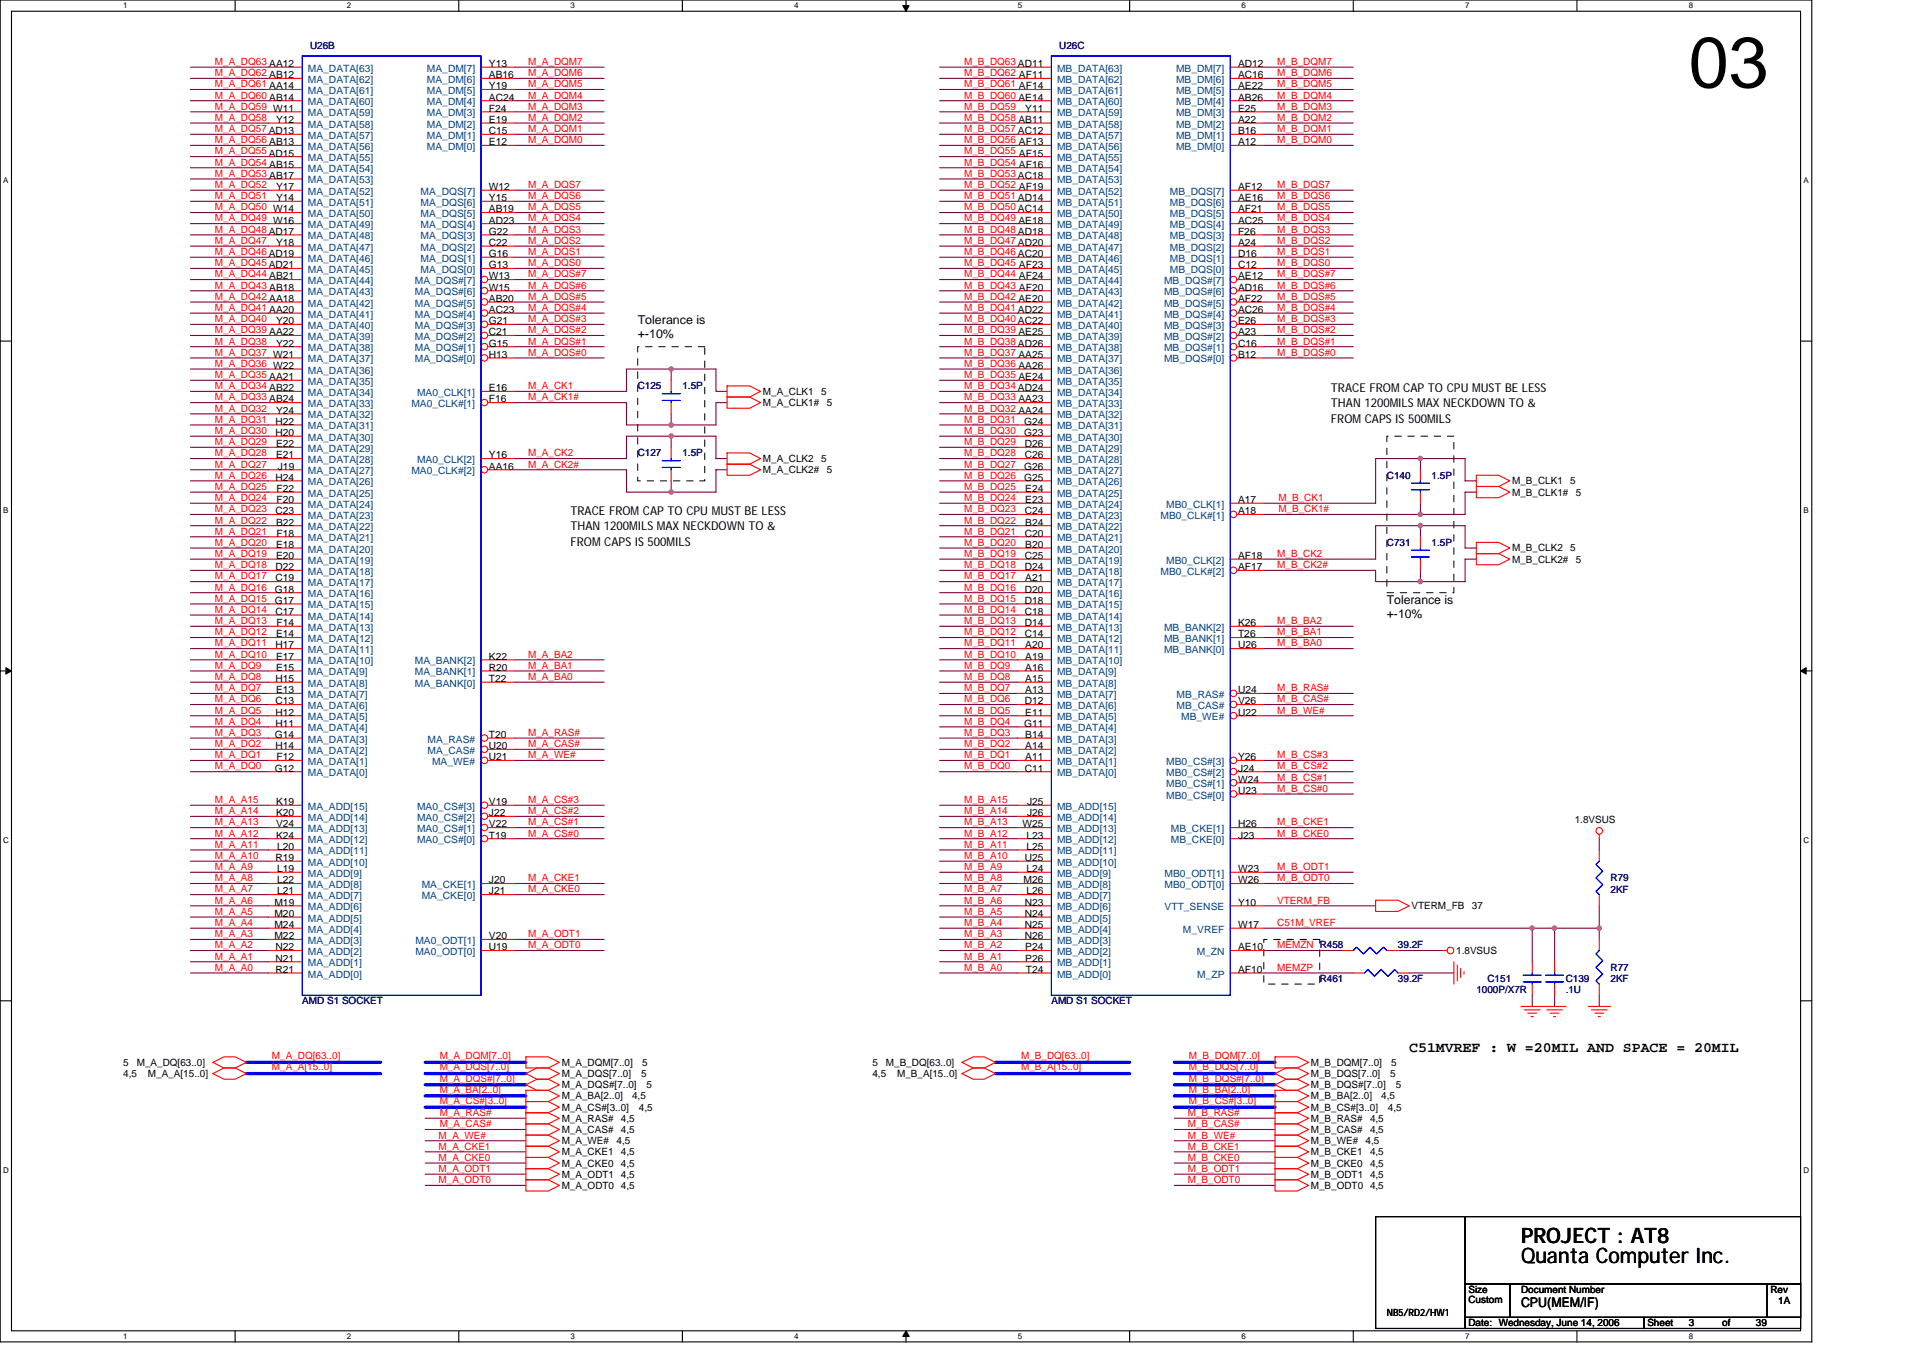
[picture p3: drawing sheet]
<svg xmlns="http://www.w3.org/2000/svg" width="297mm" height="210mm" viewBox="0 0 297 210" stroke-linecap="round" stroke-linejoin="round" font-family="sans-serif">
<defs><g id="words">
<text font-size="11" x="260.9" y="13.5">03</text>
<g font-size="3.3">
<text x="234.9" y="195.1">Quanta Computer Inc.</text>
<text x="234.9" y="192">PROJECT : AT8</text>
</g>
<text font-size="2.2" x="217.7" y="162.5">C51MVREF : W =20MIL AND SPACE = 20MIL</text>
<text font-size="2.1" x="234.9" y="201.9">CPU(MEM/IF)</text>
<g font-size="1.9">
<text x="98.5" y="50.1">Tolerance is</text>
<text x="98.5" y="52.2">+-10%</text>
<text x="205.6" y="60.6">TRACE FROM CAP TO CPU MUST BE LESS</text>
<text x="205.6" y="62.9">THAN 1200MILS MAX NECKDOWN TO &amp;</text>
<text x="205.6" y="65.3">FROM CAPS IS 500MILS</text>
<text x="88.1" y="79.6">TRACE FROM CAP TO CPU MUST BE LESS</text>
<text x="88.1" y="81.9">THAN 1200MILS MAX NECKDOWN TO &amp;</text>
<text x="88.1" y="84.3">FROM CAPS IS 500MILS</text>
<text x="214.2" y="93.2">Tolerance is</text>
<text x="214.2" y="95.4">+-10%</text>
</g>
<g font-size="1.5" fill="#f00">
<text x="33.2" y="11.8">M_A_DQ62 AB12</text>
<text x="33.2" y="10">M_A_DQ63 AA12</text>
<text x="81.6" y="10">M_A_DQM7</text>
<text x="81.6" y="11.8">M_A_DQM6</text>
<text x="148.9" y="10">M_B_DQ63 AD11</text>
<text x="148.9" y="11.8">M_B_DQ62 AF11</text>
<text x="197.3" y="10">M_B_DQM7</text>
<text x="197.3" y="11.8">M_B_DQM6</text>
<text x="33.2" y="13.5">M_A_DQ61 AA14</text>
<text x="33.2" y="16.9">M_A_DQ59 W11</text>
<text x="33.2" y="15.2">M_A_DQ60 AB14</text>
<text x="81.6" y="13.5">M_A_DQM5</text>
<text x="81.6" y="16.9">M_A_DQM3</text>
<text x="81.6" y="15.2">M_A_DQM4</text>
<text x="148.9" y="13.5">M_B_DQ61 AF14</text>
<text x="148.9" y="15.2">M_B_DQ60 AE14</text>
<text x="148.9" y="16.9">M_B_DQ59</text>
<text x="197.3" y="13.5">M_B_DQM5</text>
<text x="197.3" y="15.2">M_B_DQM4</text>
<text x="197.3" y="16.9">M_B_DQM3</text>
<text x="33.2" y="23.9">M_A_DQ55 AD15</text>
<text x="33.2" y="22.1">M_A_DQ56 AB13</text>
<text x="33.2" y="18.7">M_A_DQ58</text>
<text x="33.2" y="20.4">M_A_DQ57 AD13</text>
<text x="81.6" y="22.1">M_A_DQM0</text>
<text x="81.6" y="18.7">M_A_DQM2</text>
<text x="81.6" y="20.4">M_A_DQM1</text>
<text x="148.9" y="18.7">M_B_DQ58 AB11</text>
<text x="148.9" y="20.4">M_B_DQ57 AC12</text>
<text x="148.9" y="22.1">M_B_DQ56 AF13</text>
<text x="148.9" y="23.9">M_B_DQ55 AF15</text>
<text x="197.3" y="18.7">M_B_DQM2</text>
<text x="197.3" y="20.4">M_B_DQM1</text>
<text x="197.3" y="22.1">M_B_DQM0</text>
<text x="33.2" y="29">M_A_DQ52</text>
<text x="33.2" y="27.3">M_A_DQ53 AB17</text>
<text x="33.2" y="25.6">M_A_DQ54 AB15</text>
<text x="81.6" y="29">M_A_DQS7</text>
<text x="148.9" y="25.6">M_B_DQ54 AF16</text>
<text x="148.9" y="27.3">M_B_DQ53 AC18</text>
<text x="148.9" y="29">M_B_DQ52 AF19</text>
<text x="197.3" y="29">M_B_DQS7</text>
<text x="33.2" y="34.2">M_A_DQ49 W16</text>
<text x="33.2" y="30.8">M_A_DQ51</text>
<text x="33.2" y="32.5">M_A_DQ50 W14</text>
<text x="33.2" y="35.9">M_A_DQ48 AD17</text>
<text x="81.6" y="35.9">M_A_DQS3</text>
<text x="81.6" y="30.8">M_A_DQS6</text>
<text x="81.6" y="34.2">M_A_DQS4</text>
<text x="81.6" y="32.5">M_A_DQS5</text>
<text x="148.9" y="30.8">M_B_DQ51 AD14</text>
<text x="148.9" y="32.5">M_B_DQ50 AC14</text>
<text x="148.9" y="34.2">M_B_DQ49 AE18</text>
<text x="148.9" y="35.9">M_B_DQ48 AD18</text>
<text x="197.3" y="30.8">M_B_DQS6</text>
<text x="197.3" y="35.9">M_B_DQS3</text>
<text x="197.3" y="34.2">M_B_DQS4</text>
<text x="197.3" y="32.5">M_B_DQS5</text>
<text x="33.2" y="39.4">M_A_DQ46 AD19</text>
<text x="33.2" y="37.7">M_A_DQ47</text>
<text x="33.2" y="41.1">M_A_DQ45 AD21</text>
<text x="81.6" y="41.1">M_A_DQS0</text>
<text x="81.6" y="37.7">M_A_DQS2</text>
<text x="81.6" y="39.4">M_A_DQS1</text>
<text x="148.9" y="37.7">M_B_DQ47 AD20</text>
<text x="148.9" y="39.4">M_B_DQ46 AC20</text>
<text x="148.9" y="41.1">M_B_DQ45 AF23</text>
<text x="197.3" y="39.4">M_B_DQS1</text>
<text x="197.3" y="37.7">M_B_DQS2</text>
<text x="197.3" y="41.1">M_B_DQS0</text>
<text x="33.2" y="46.3">M_A_DQ42 AA18</text>
<text x="33.2" y="44.6">M_A_DQ43 AB18</text>
<text x="33.2" y="42.8">M_A_DQ44 AB21</text>
<text x="81.6" y="42.8">M_A_DQS#7</text>
<text x="81.6" y="46.3">M_A_DQS#5</text>
<text x="81.6" y="44.6">M_A_DQS#6</text>
<text x="148.9" y="42.8">M_B_DQ44 AF24</text>
<text x="148.9" y="44.6">M_B_DQ43 AF20</text>
<text x="148.9" y="46.3">M_B_DQ42 AE20</text>
<text x="197.3" y="46.3">M_B_DQS#5</text>
<text x="197.3" y="44.6">M_B_DQS#6</text>
<text x="197.3" y="42.8">M_B_DQS#7</text>
<text x="33.2" y="49.8">M_A_DQ40</text>
<text x="33.2" y="48">M_A_DQ41 AA20</text>
<text x="33.2" y="53.2">M_A_DQ38</text>
<text x="33.2" y="51.5">M_A_DQ39 AA22</text>
<text x="81.6" y="48">M_A_DQS#4</text>
<text x="81.6" y="51.5">M_A_DQS#2</text>
<text x="81.6" y="49.8">M_A_DQS#3</text>
<text x="81.6" y="53.2">M_A_DQS#1</text>
<text x="148.9" y="48">M_B_DQ41 AD22</text>
<text x="148.9" y="49.8">M_B_DQ40 AC22</text>
<text x="148.9" y="51.5">M_B_DQ39 AE25</text>
<text x="148.9" y="53.2">M_B_DQ38 AD26</text>
<text x="197.3" y="53.2">M_B_DQS#1</text>
<text x="197.3" y="51.5">M_B_DQS#2</text>
<text x="197.3" y="49.8">M_B_DQS#3</text>
<text x="197.3" y="48">M_B_DQS#4</text>
<text x="33.2" y="56.7">M_A_DQ36 W22</text>
<text x="33.2" y="58.4">M_A_DQ35 AA21</text>
<text x="33.2" y="54.9">M_A_DQ37 W21</text>
<text x="81.6" y="54.9">M_A_DQS#0</text>
<text x="148.9" y="54.9">M_B_DQ37 AA25</text>
<text x="148.9" y="56.7">M_B_DQ36 AA26</text>
<text x="148.9" y="58.4">M_B_DQ35 AE24</text>
<text x="197.3" y="54.9">M_B_DQS#0</text>
<text x="33.2" y="61.8">M_A_DQ33 AB24</text>
<text x="33.2" y="65.3">M_A_DQ31</text>
<text x="33.2" y="60.1">M_A_DQ34 AB22</text>
<text x="33.2" y="63.6">M_A_DQ32</text>
<text x="81.6" y="60.1">M_A_CK1</text>
<text x="81.6" y="61.8">M_A_CK1#</text>
<text x="148.9" y="60.1">M_B_DQ34 AD24</text>
<text x="148.9" y="61.8">M_B_DQ33 AA23</text>
<text x="148.9" y="63.6">M_B_DQ32 AA24</text>
<text x="148.9" y="65.3">M_B_DQ31</text>
<text x="33.2" y="67">M_A_DQ30</text>
<text x="33.2" y="70.5">M_A_DQ28</text>
<text x="33.2" y="68.7">M_A_DQ29</text>
<text x="81.6" y="70.5">M_A_CK2</text>
<text x="148.9" y="67">M_B_DQ30</text>
<text x="148.9" y="68.7">M_B_DQ29</text>
<text x="148.9" y="70.5">M_B_DQ28</text>
<text x="33.2" y="77.4">M_A_DQ24</text>
<text x="33.2" y="75.7">M_A_DQ25</text>
<text x="33.2" y="73.9">M_A_DQ26</text>
<text x="33.2" y="72.2">M_A_DQ27</text>
<text x="81.6" y="72.2">M_A_CK2#</text>
<text x="148.9" y="72.2">M_B_DQ27</text>
<text x="148.9" y="73.9">M_B_DQ26</text>
<text x="148.9" y="75.7">M_B_DQ25</text>
<text x="148.9" y="77.4">M_B_DQ24</text>
<text x="197.5" y="77.4">M_B_CK1</text>
<text x="33.2" y="82.6">M_A_DQ21</text>
<text x="33.2" y="80.9">M_A_DQ22</text>
<text x="33.2" y="79.1">M_A_DQ23</text>
<text x="148.9" y="79.1">M_B_DQ23</text>
<text x="148.9" y="80.9">M_B_DQ22</text>
<text x="148.9" y="82.6">M_B_DQ21</text>
<text x="197.5" y="79.1">M_B_CK1#</text>
<text x="33.2" y="87.8">M_A_DQ18</text>
<text x="33.2" y="86">M_A_DQ19</text>
<text x="33.2" y="89.5">M_A_DQ17</text>
<text x="33.2" y="84.3">M_A_DQ20</text>
<text x="148.9" y="84.3">M_B_DQ20</text>
<text x="148.9" y="86">M_B_DQ19</text>
<text x="148.9" y="87.8">M_B_DQ18</text>
<text x="148.9" y="89.5">M_B_DQ17</text>
<text x="197.3" y="86">M_B_CK2</text>
<text x="197.3" y="87.8">M_B_CK2#</text>
<text x="33.2" y="92.9">M_A_DQ15</text>
<text x="33.2" y="91.2">M_A_DQ16</text>
<text x="33.2" y="94.7">M_A_DQ14</text>
<text x="148.9" y="91.2">M_B_DQ16</text>
<text x="148.9" y="92.9">M_B_DQ15</text>
<text x="148.9" y="94.7">M_B_DQ14</text>
<text x="33.2" y="101.6">M_A_DQ10</text>
<text x="33.2" y="99.8">M_A_DQ11</text>
<text x="33.2" y="96.4">M_A_DQ13</text>
<text x="33.2" y="98.1">M_A_DQ12</text>
<text x="81.6" y="101.6">M_A_BA2</text>
<text x="148.9" y="96.4">M_B_DQ13</text>
<text x="148.9" y="98.1">M_B_DQ12</text>
<text x="148.9" y="99.8">M_B_DQ11</text>
<text x="148.9" y="101.6">M_B_DQ10</text>
<text x="197.3" y="99.8">M_B_BA0</text>
<text x="197.3" y="96.4">M_B_BA2</text>
<text x="197.3" y="98.1">M_B_BA1</text>
<text x="33.2" y="106.8">M_A_DQ7</text>
<text x="33.2" y="105">M_A_DQ8</text>
<text x="33.2" y="103.3">M_A_DQ9</text>
<text x="81.6" y="103.3">M_A_BA1</text>
<text x="81.6" y="105">M_A_BA0</text>
<text x="148.9" y="103.3">M_B_DQ9</text>
<text x="148.9" y="105">M_B_DQ8</text>
<text x="148.9" y="106.8">M_B_DQ7</text>
<text x="197.3" y="106.8">M_B_RAS#</text>
<text x="33.2" y="108.5">M_A_DQ6</text>
<text x="33.2" y="110.2">M_A_DQ5</text>
<text x="33.2" y="113.7">M_A_DQ3</text>
<text x="33.2" y="111.9">M_A_DQ4</text>
<text x="81.6" y="113.7">M_A_RAS#</text>
<text x="148.9" y="108.5">M_B_DQ6</text>
<text x="148.9" y="110.2">M_B_DQ5</text>
<text x="148.9" y="111.9">M_B_DQ4</text>
<text x="148.9" y="113.7">M_B_DQ3</text>
<text x="197.3" y="110.2">M_B_WE#</text>
<text x="197.3" y="108.5">M_B_CAS#</text>
<text x="33.2" y="118.9">M_A_DQ0</text>
<text x="33.2" y="117.1">M_A_DQ1</text>
<text x="33.2" y="115.4">M_A_DQ2</text>
<text x="81.6" y="117.1">M_A_WE#</text>
<text x="81.6" y="115.4">M_A_CAS#</text>
<text x="148.9" y="115.4">M_B_DQ2</text>
<text x="148.9" y="117.1">M_B_DQ1</text>
<text x="148.9" y="118.9">M_B_DQ0</text>
<text x="197.3" y="117.1">M_B_CS#3</text>
<text x="197.3" y="118.9">M_B_CS#2</text>
<text x="33.2" y="124">M_A_A15</text>
<text x="33.2" y="125.8">M_A_A14</text>
<text x="81.6" y="124">M_A_CS#3</text>
<text x="81.6" y="125.8">M_A_CS#2</text>
<text x="148.9" y="124">M_B_A15</text>
<text x="148.9" y="125.8">M_B_A14</text>
<text x="197.3" y="122.3">M_B_CS#0</text>
<text x="197.3" y="120.6">M_B_CS#1</text>
<text x="33.2" y="130.9">M_A_A11</text>
<text x="33.2" y="129.2">M_A_A12</text>
<text x="33.2" y="127.5">M_A_A13</text>
<text x="81.6" y="129.2">M_A_CS#0</text>
<text x="81.6" y="127.5">M_A_CS#1</text>
<text x="148.9" y="127.5">M_B_A13</text>
<text x="148.9" y="129.2">M_B_A12</text>
<text x="148.9" y="130.9">M_B_A11</text>
<text x="197.3" y="129.2">M_B_CKE0</text>
<text x="197.3" y="127.5">M_B_CKE1</text>
<text x="33.2" y="136.1">M_A_A8</text>
<text x="33.2" y="132.7">M_A_A10</text>
<text x="33.2" y="137.8">M_A_A7</text>
<text x="33.2" y="134.4">M_A_A9</text>
<text x="81.6" y="137.8">M_A_CKE0</text>
<text x="81.6" y="136.1">M_A_CKE1</text>
<text x="148.9" y="132.7">M_B_A10</text>
<text x="148.9" y="134.4">M_B_A9</text>
<text x="148.9" y="136.1">M_B_A8</text>
<text x="148.9" y="137.8">M_B_A7</text>
<text x="197.3" y="134.4">M_B_ODT1</text>
<text x="197.3" y="136.1">M_B_ODT0</text>
<text x="33.2" y="139.6">M_A_A6</text>
<text x="33.2" y="143">M_A_A4</text>
<text x="33.2" y="141.3">M_A_A5</text>
<text x="148.9" y="139.6">M_B_A6</text>
<text x="148.9" y="141.3">M_B_A5</text>
<text x="148.9" y="143">M_B_A4</text>
<text x="197.3" y="143">C51M_VREF</text>
<text x="197.3" y="139.6">VTERM_FB</text>
<text x="33.2" y="148.2">M_A_A1</text>
<text x="33.2" y="149.9">M_A_A0</text>
<text x="33.2" y="146.5">M_A_A2</text>
<text x="33.2" y="144.8">M_A_A3</text>
<text x="81.6" y="146.5">M_A_ODT0</text>
<text x="81.6" y="144.8">M_A_ODT1</text>
<text x="148.9" y="144.8">M_B_A3</text>
<text x="148.9" y="146.5">M_B_A2</text>
<text x="148.9" y="148.2">M_B_A1</text>
<text x="148.9" y="149.9">M_B_A0</text>
<text x="197.3" y="146.5">MEMZN R458</text>
<text x="197.3" y="149.9">MEMZP</text>
<text x="42" y="163.6">M_A_DQ[63..0]</text>
<text x="42" y="165.3">M_A_A[15..0]</text>
<text x="67.9" y="163.6">M_A_DQM[7..0]</text>
<text x="67.9" y="165.3">M_A_DQS[7..0]</text>
<text x="67.9" y="167">M_A_DQS#[7..0]</text>
<text x="157.7" y="165.3">M_B_A[15..0]</text>
<text x="157.7" y="163.6">M_B_DQ[63..0]</text>
<text x="183.6" y="165.3">M_B_DQS[7..0]</text>
<text x="183.6" y="167">M_B_DQS#[7..0]</text>
<text x="183.6" y="163.6">M_B_DQM[7..0]</text>
<text x="67.9" y="168.8">M_A_BA[2..0]</text>
<text x="67.9" y="170.5">M_A_CS#[3..0]</text>
<text x="67.9" y="172.4">M_A_RAS#</text>
<text x="183.5" y="172.4">M_B_RAS#</text>
<text x="183.6" y="170.5">M_B_CS#[3..0]</text>
<text x="183.6" y="168.8">M_B_BA[2..0]</text>
<text x="67.8" y="175.9">M_A_WE#</text>
<text x="67.8" y="177.6">M_A_CKE1</text>
<text x="67.8" y="179.3">M_A_CKE0</text>
<text x="67.9" y="174.1">M_A_CAS#</text>
<text x="183.5" y="174.1">M_B_CAS#</text>
<text x="183.5" y="175.9">M_B_WE#</text>
<text x="183.5" y="177.6">M_B_CKE1</text>
<text x="183.5" y="179.3">M_B_CKE0</text>
<text x="67.8" y="181">M_A_ODT1</text>
<text x="67.8" y="182.8">M_A_ODT0</text>
<text x="183.5" y="182.8">M_B_ODT0</text>
<text x="183.5" y="181">M_B_ODT1</text>
</g>
<g font-size="1.5" fill="#004080">
<text x="47.6" y="11.1">MA_DATA[63]</text>
<text x="66" y="11.1">MA_DM[7]</text>
<text x="163.3" y="11.1">MB_DATA[63]</text>
<text x="181.7" y="11.1">MB_DM[7]</text>
<text x="47.6" y="12.8">MA_DATA[62]</text>
<text x="47.6" y="14.5">MA_DATA[61]</text>
<text x="47.6" y="16.3">MA_DATA[60]</text>
<text x="47.6" y="18">MA_DATA[59]</text>
<text x="66" y="12.8">MA_DM[6]</text>
<text x="66" y="14.5">MA_DM[5]</text>
<text x="66" y="16.3">MA_DM[4]</text>
<text x="66" y="18">MA_DM[3]</text>
<text x="163.3" y="12.8">MB_DATA[62]</text>
<text x="163.3" y="14.5">MB_DATA[61]</text>
<text x="163.3" y="16.3">MB_DATA[60]</text>
<text x="163.3" y="18">MB_DATA[59]</text>
<text x="181.7" y="12.8">MB_DM[6]</text>
<text x="181.7" y="14.5">MB_DM[5]</text>
<text x="181.7" y="16.3">MB_DM[4]</text>
<text x="181.7" y="18">MB_DM[3]</text>
<text x="47.6" y="19.7">MA_DATA[58]</text>
<text x="47.6" y="21.4">MA_DATA[57]</text>
<text x="47.6" y="23.2">MA_DATA[56]</text>
<text x="66" y="19.7">MA_DM[2]</text>
<text x="66" y="21.4">MA_DM[1]</text>
<text x="66" y="23.2">MA_DM[0]</text>
<text x="163.3" y="19.7">MB_DATA[58]</text>
<text x="163.3" y="21.4">MB_DATA[57]</text>
<text x="163.3" y="23.2">MB_DATA[56]</text>
<text x="181.7" y="19.7">MB_DM[2]</text>
<text x="181.7" y="21.4">MB_DM[1]</text>
<text x="181.7" y="23.2">MB_DM[0]</text>
<text x="47.6" y="24.9">MA_DATA[55]</text>
<text x="47.6" y="26.6">MA_DATA[54]</text>
<text x="47.6" y="28.3">MA_DATA[53]</text>
<text x="163.3" y="24.9">MB_DATA[55]</text>
<text x="163.3" y="26.6">MB_DATA[54]</text>
<text x="163.3" y="28.3">MB_DATA[53]</text>
<text x="47.6" y="30.1">MA_DATA[52]</text>
<text x="47.6" y="31.8">MA_DATA[51]</text>
<text x="47.6" y="33.5">MA_DATA[50]</text>
<text x="47.6" y="35.2">MA_DATA[49]</text>
<text x="65" y="30.1">MA_DQS[7]</text>
<text x="65" y="31.8">MA_DQS[6]</text>
<text x="65" y="33.5">MA_DQS[5]</text>
<text x="65" y="35.2">MA_DQS[4]</text>
<text x="163.3" y="30.1">MB_DATA[52]</text>
<text x="163.3" y="31.8">MB_DATA[51]</text>
<text x="163.3" y="33.5">MB_DATA[50]</text>
<text x="163.3" y="35.2">MB_DATA[49]</text>
<text x="180.7" y="30.1">MB_DQS[7]</text>
<text x="180.7" y="31.8">MB_DQS[6]</text>
<text x="180.7" y="33.5">MB_DQS[5]</text>
<text x="180.7" y="35.2">MB_DQS[4]</text>
<text x="47.6" y="37">MA_DATA[48]</text>
<text x="47.6" y="38.7">MA_DATA[47]</text>
<text x="47.6" y="40.4">MA_DATA[46]</text>
<text x="65" y="37">MA_DQS[3]</text>
<text x="65" y="38.7">MA_DQS[2]</text>
<text x="65" y="40.4">MA_DQS[1]</text>
<text x="163.3" y="37">MB_DATA[48]</text>
<text x="163.3" y="38.7">MB_DATA[47]</text>
<text x="163.3" y="40.4">MB_DATA[46]</text>
<text x="180.7" y="37">MB_DQS[3]</text>
<text x="180.7" y="38.7">MB_DQS[2]</text>
<text x="180.7" y="40.4">MB_DQS[1]</text>
<text x="47.6" y="42.2">MA_DATA[45]</text>
<text x="47.6" y="43.9">MA_DATA[44]</text>
<text x="47.6" y="45.6">MA_DATA[43]</text>
<text x="47.6" y="47.3">MA_DATA[42]</text>
<text x="64.1" y="43.9">MA_DQS#[7]</text>
<text x="64.1" y="45.6">MA_DQS#[6]</text>
<text x="64.1" y="47.3">MA_DQS#[5]</text>
<text x="65" y="42.2">MA_DQS[0]</text>
<text x="163.3" y="42.2">MB_DATA[45]</text>
<text x="163.3" y="43.9">MB_DATA[44]</text>
<text x="163.3" y="45.6">MB_DATA[43]</text>
<text x="163.3" y="47.3">MB_DATA[42]</text>
<text x="179.8" y="43.9">MB_DQS#[7]</text>
<text x="179.8" y="45.6">MB_DQS#[6]</text>
<text x="179.8" y="47.3">MB_DQS#[5]</text>
<text x="180.7" y="42.2">MB_DQS[0]</text>
<text x="47.6" y="49.1">MA_DATA[41]</text>
<text x="47.6" y="50.8">MA_DATA[40]</text>
<text x="47.6" y="52.5">MA_DATA[39]</text>
<text x="64.1" y="49.1">MA_DQS#[4]</text>
<text x="64.1" y="50.8">MA_DQS#[3]</text>
<text x="64.1" y="52.5">MA_DQS#[2]</text>
<text x="163.3" y="49.1">MB_DATA[41]</text>
<text x="163.3" y="50.8">MB_DATA[40]</text>
<text x="163.3" y="52.5">MB_DATA[39]</text>
<text x="179.8" y="49.1">MB_DQS#[4]</text>
<text x="179.8" y="50.8">MB_DQS#[3]</text>
<text x="179.8" y="52.5">MB_DQS#[2]</text>
<text x="47.6" y="54.3">MA_DATA[38]</text>
<text x="47.6" y="56">MA_DATA[37]</text>
<text x="47.6" y="57.7">MA_DATA[36]</text>
<text x="47.6" y="59.4">MA_DATA[35]</text>
<text x="64.1" y="54.3">MA_DQS#[1]</text>
<text x="64.1" y="56">MA_DQS#[0]</text>
<text x="163.3" y="54.3">MB_DATA[38]</text>
<text x="163.3" y="56">MB_DATA[37]</text>
<text x="163.3" y="57.7">MB_DATA[36]</text>
<text x="163.3" y="59.4">MB_DATA[35]</text>
<text x="179.8" y="54.3">MB_DQS#[1]</text>
<text x="179.8" y="56">MB_DQS#[0]</text>
<text x="47.6" y="61.2">MA_DATA[34]</text>
<text x="47.6" y="62.9">MA_DATA[33]</text>
<text x="47.6" y="64.6">MA_DATA[32]</text>
<text x="63.5" y="62.9">MA0_CLK#[1]</text>
<text x="64.4" y="61.2">MA0_CLK[1]</text>
<text x="163.3" y="61.2">MB_DATA[34]</text>
<text x="163.3" y="62.9">MB_DATA[33]</text>
<text x="163.3" y="64.6">MB_DATA[32]</text>
<text x="47.6" y="66.3">MA_DATA[31]</text>
<text x="47.6" y="68.1">MA_DATA[30]</text>
<text x="47.6" y="69.8">MA_DATA[29]</text>
<text x="47.6" y="71.5">MA_DATA[28]</text>
<text x="64.4" y="71.5">MA0_CLK[2]</text>
<text x="163.3" y="66.3">MB_DATA[31]</text>
<text x="163.3" y="68.1">MB_DATA[30]</text>
<text x="163.3" y="69.8">MB_DATA[29]</text>
<text x="163.3" y="71.5">MB_DATA[28]</text>
<text x="47.6" y="73.3">MA_DATA[27]</text>
<text x="47.6" y="75">MA_DATA[26]</text>
<text x="47.6" y="76.7">MA_DATA[25]</text>
<text x="63.5" y="73.3">MA0_CLK#[2]</text>
<text x="163.3" y="73.3">MB_DATA[27]</text>
<text x="163.3" y="75">MB_DATA[26]</text>
<text x="163.3" y="76.7">MB_DATA[25]</text>
<text x="47.6" y="78.4">MA_DATA[24]</text>
<text x="47.6" y="80.2">MA_DATA[23]</text>
<text x="47.6" y="81.9">MA_DATA[22]</text>
<text x="47.6" y="83.6">MA_DATA[21]</text>
<text x="163.3" y="78.4">MB_DATA[24]</text>
<text x="163.3" y="80.2">MB_DATA[23]</text>
<text x="163.3" y="81.9">MB_DATA[22]</text>
<text x="163.3" y="83.6">MB_DATA[21]</text>
<text x="179.3" y="80.2">MB0_CLK#[1]</text>
<text x="180.1" y="78.4">MB0_CLK[1]</text>
<text x="47.6" y="85.3">MA_DATA[20]</text>
<text x="47.6" y="87.1">MA_DATA[19]</text>
<text x="47.6" y="88.8">MA_DATA[18]</text>
<text x="163.3" y="85.3">MB_DATA[20]</text>
<text x="163.3" y="87.1">MB_DATA[19]</text>
<text x="163.3" y="88.8">MB_DATA[18]</text>
<text x="179.3" y="88.8">MB0_CLK#[2]</text>
<text x="180.1" y="87.1">MB0_CLK[2]</text>
<text x="47.6" y="90.5">MA_DATA[17]</text>
<text x="47.6" y="92.2">MA_DATA[16]</text>
<text x="47.6" y="94">MA_DATA[15]</text>
<text x="47.6" y="95.7">MA_DATA[14]</text>
<text x="163.3" y="90.5">MB_DATA[17]</text>
<text x="163.3" y="92.2">MB_DATA[16]</text>
<text x="163.3" y="94">MB_DATA[15]</text>
<text x="163.3" y="95.7">MB_DATA[14]</text>
<text x="47.6" y="97.4">MA_DATA[13]</text>
<text x="47.6" y="99.2">MA_DATA[12]</text>
<text x="47.6" y="100.9">MA_DATA[11]</text>
<text x="163.3" y="97.4">MB_DATA[13]</text>
<text x="163.3" y="99.2">MB_DATA[12]</text>
<text x="163.3" y="100.9">MB_DATA[11]</text>
<text x="179.8" y="97.4">MB_BANK[2]</text>
<text x="179.8" y="99.2">MB_BANK[1]</text>
<text x="179.8" y="100.9">MB_BANK[0]</text>
<text x="47.6" y="102.6">MA_DATA[10]</text>
<text x="47.6" y="104.3">MA_DATA[9]</text>
<text x="47.6" y="106.1">MA_DATA[8]</text>
<text x="47.6" y="107.8">MA_DATA[7]</text>
<text x="64.1" y="102.6">MA_BANK[2]</text>
<text x="64.1" y="104.3">MA_BANK[1]</text>
<text x="64.1" y="106.1">MA_BANK[0]</text>
<text x="163.3" y="102.6">MB_DATA[10]</text>
<text x="163.3" y="104.3">MB_DATA[9]</text>
<text x="163.3" y="106.1">MB_DATA[8]</text>
<text x="163.3" y="107.8">MB_DATA[7]</text>
<text x="181.8" y="107.8">MB_RAS#</text>
<text x="47.6" y="109.5">MA_DATA[6]</text>
<text x="47.6" y="111.3">MA_DATA[5]</text>
<text x="47.6" y="113">MA_DATA[4]</text>
<text x="163.3" y="109.5">MB_DATA[6]</text>
<text x="163.3" y="111.3">MB_DATA[5]</text>
<text x="163.3" y="113">MB_DATA[4]</text>
<text x="181.8" y="109.5">MB_CAS#</text>
<text x="182.5" y="111.3">MB_WE#</text>
<text x="47.6" y="114.7">MA_DATA[3]</text>
<text x="47.6" y="116.4">MA_DATA[2]</text>
<text x="47.6" y="118.2">MA_DATA[1]</text>
<text x="47.6" y="119.9">MA_DATA[0]</text>
<text x="66" y="114.7">MA_RAS#</text>
<text x="66" y="116.4">MA_CAS#</text>
<text x="66.7" y="118.2">MA_WE#</text>
<text x="163.3" y="114.7">MB_DATA[3]</text>
<text x="163.3" y="116.4">MB_DATA[2]</text>
<text x="163.3" y="118.2">MB_DATA[1]</text>
<text x="163.3" y="119.9">MB_DATA[0]</text>
<text x="180.1" y="118.2">MB0_CS#[3]</text>
<text x="180.1" y="119.9">MB0_CS#[2]</text>
<text x="47.6" y="125.1">MA_ADD[15]</text>
<text x="64.4" y="125.1">MA0_CS#[3]</text>
<text x="163.3" y="125.1">MB_ADD[15]</text>
<text x="180.1" y="121.6">MB0_CS#[1]</text>
<text x="180.1" y="123.3">MB0_CS#[0]</text>
<text x="47.6" y="126.8">MA_ADD[14]</text>
<text x="47.6" y="128.5">MA_ADD[13]</text>
<text x="47.6" y="130.2">MA_ADD[12]</text>
<text x="47.6" y="132">MA_ADD[11]</text>
<text x="64.4" y="126.8">MA0_CS#[2]</text>
<text x="64.4" y="128.5">MA0_CS#[1]</text>
<text x="64.4" y="130.2">MA0_CS#[0]</text>
<text x="163.3" y="126.8">MB_ADD[14]</text>
<text x="163.3" y="128.5">MB_ADD[13]</text>
<text x="163.3" y="130.2">MB_ADD[12]</text>
<text x="163.3" y="132">MB_ADD[11]</text>
<text x="180.9" y="128.5">MB_CKE[1]</text>
<text x="180.9" y="130.2">MB_CKE[0]</text>
<text x="47.6" y="133.7">MA_ADD[10]</text>
<text x="47.6" y="135.4">MA_ADD[9]</text>
<text x="47.6" y="137.2">MA_ADD[8]</text>
<text x="65.1" y="137.2">MA_CKE[1]</text>
<text x="163.3" y="133.7">MB_ADD[10]</text>
<text x="163.3" y="135.4">MB_ADD[9]</text>
<text x="163.3" y="137.2">MB_ADD[8]</text>
<text x="179.9" y="135.4">MB0_ODT[1]</text>
<text x="179.9" y="137.2">MB0_ODT[0]</text>
<text x="47.6" y="138.9">MA_ADD[7]</text>
<text x="47.6" y="140.6">MA_ADD[6]</text>
<text x="47.6" y="142.3">MA_ADD[5]</text>
<text x="65.1" y="138.9">MA_CKE[0]</text>
<text x="163.3" y="138.9">MB_ADD[7]</text>
<text x="163.3" y="140.6">MB_ADD[6]</text>
<text x="163.3" y="142.3">MB_ADD[5]</text>
<text x="179.9" y="140.6">VTT_SENSE</text>
<text x="47.6" y="144.1">MA_ADD[4]</text>
<text x="47.6" y="145.8">MA_ADD[3]</text>
<text x="47.6" y="147.5">MA_ADD[2]</text>
<text x="47.6" y="149.2">MA_ADD[1]</text>
<text x="64.2" y="145.8">MA0_ODT[1]</text>
<text x="64.2" y="147.5">MA0_ODT[0]</text>
<text x="163.3" y="144.1">MB_ADD[4]</text>
<text x="163.3" y="145.8">MB_ADD[3]</text>
<text x="163.3" y="147.5">MB_ADD[2]</text>
<text x="163.3" y="149.2">MB_ADD[1]</text>
<text x="182.7" y="144.1">M_VREF</text>
<text x="184.8" y="147.5">M_ZN</text>
<text x="47.6" y="151">MA_ADD[0]</text>
<text x="163.3" y="151">MB_ADD[0]</text>
<text x="184.9" y="151">M_ZP</text>
</g>
<g font-size="1.5" fill="#000080">
<text x="47.9" y="7.6">U26B</text>
<text x="163.6" y="7.6">U26C</text>
<text x="98.5" y="60.1">C125</text>
<text x="105.4" y="60.1">1.5P</text>
<text x="98.5" y="70.5">C127</text>
<text x="105.4" y="70.5">1.5P</text>
<text x="214.2" y="74">C140</text>
<text x="221.1" y="74">1.5P</text>
<text x="214.2" y="84.3">C731</text>
<text x="221.1" y="84.3">1.5P</text>
<text x="248.8" y="136.1">R79</text>
<text x="248.8" y="137.9">2KF</text>
<text x="215.9" y="146.5">39.2F</text>
<text x="248.8" y="149.9">R77</text>
<text x="46.7" y="155.1">AMD S1 SOCKET</text>
<text x="162.4" y="155.1">AMD S1 SOCKET</text>
<text x="203.9" y="151.7">R461</text>
<text x="215.9" y="151.7">39.2F</text>
<text x="228" y="153.4">1000P/X7R</text>
<text x="229.8" y="151.7">C151</text>
<text x="241.8" y="151.7">C139</text>
<text x="241.8" y="153.4">.1U</text>
<text x="248.8" y="151.7">2KF</text>
</g>
<g font-size="1.5">
<text x="75.5" y="10.4">Y13</text>
<text x="191.2" y="10.4">AD12</text>
<text x="75.5" y="12.1">AB16</text>
<text x="75.5" y="13.8">Y19</text>
<text x="75.5" y="15.5">AC24</text>
<text x="75.5" y="17.3">F24</text>
<text x="158.4" y="17.3">Y11</text>
<text x="191.2" y="12.1">AC16</text>
<text x="191.2" y="13.8">AE22</text>
<text x="191.2" y="15.5">AB26</text>
<text x="191.2" y="17.3">E25</text>
<text x="42.6" y="19">Y12</text>
<text x="75.5" y="19">E19</text>
<text x="75.5" y="20.7">C15</text>
<text x="75.5" y="22.4">E12</text>
<text x="191.2" y="19">A22</text>
<text x="191.2" y="20.7">B16</text>
<text x="191.2" y="22.4">A12</text>
<text x="42.6" y="29.4">Y17</text>
<text x="75.5" y="29.4">W12</text>
<text x="191.2" y="29.4">AF12</text>
<text x="42.6" y="31.1">Y14</text>
<text x="75.5" y="31.1">Y15</text>
<text x="75.5" y="32.8">AB19</text>
<text x="75.5" y="34.5">AD23</text>
<text x="191.2" y="31.1">AE16</text>
<text x="191.2" y="32.8">AF21</text>
<text x="191.2" y="34.5">AC25</text>
<text x="42.6" y="38">Y18</text>
<text x="75.5" y="36.3">G22</text>
<text x="75.5" y="38">C22</text>
<text x="75.5" y="39.7">G16</text>
<text x="75.5" y="41.4">G13</text>
<text x="191.2" y="36.3">F26</text>
<text x="191.2" y="38">A24</text>
<text x="191.2" y="39.7">D16</text>
<text x="191.2" y="41.4">C12</text>
<text x="75.5" y="43.2">W13</text>
<text x="75.5" y="44.9">W15</text>
<text x="75.5" y="46.6">AB20</text>
<text x="191.2" y="43.2">AE12</text>
<text x="191.2" y="44.9">AD16</text>
<text x="191.2" y="46.6">AF22</text>
<text x="42.6" y="50.1">Y20</text>
<text x="42.6" y="53.5">Y22</text>
<text x="75.5" y="48.3">AC23</text>
<text x="75.5" y="50.1">G21</text>
<text x="75.5" y="51.8">C21</text>
<text x="75.5" y="53.5">G15</text>
<text x="191.2" y="48.3">AC26</text>
<text x="191.2" y="50.1">E26</text>
<text x="191.2" y="51.8">A23</text>
<text x="191.2" y="53.5">C16</text>
<text x="75.5" y="55.3">H13</text>
<text x="191.2" y="55.3">B12</text>
<text x="42.6" y="65.6">H22</text>
<text x="42.6" y="63.9">Y24</text>
<text x="75.5" y="62.2">F16</text>
<text x="75.5" y="60.4">E16</text>
<text x="117.9" y="61">M_A_CLK1</text>
<text x="117.9" y="62.7">M_A_CLK1#</text>
<text x="126.8" y="61">5</text>
<text x="127.7" y="62.7">5</text>
<text x="158.2" y="65.6">G24</text>
<text x="42.6" y="67.4">H20</text>
<text x="42.6" y="69.1">E22</text>
<text x="42.6" y="70.8">E21</text>
<text x="75.5" y="70.8">Y16</text>
<text x="117.9" y="71.4">M_A_CLK2</text>
<text x="126.8" y="71.4">5</text>
<text x="158.2" y="67.4">G23</text>
<text x="158.3" y="69.1">D26</text>
<text x="158.3" y="70.8">C26</text>
<text x="42.6" y="74.3">H24</text>
<text x="42.7" y="76">F22</text>
<text x="42.7" y="77.7">F20</text>
<text x="42.9" y="72.5">J19</text>
<text x="75.5" y="72.5">AA16</text>
<text x="117.9" y="73.1">M_A_CLK2#</text>
<text x="127.7" y="73.1">5</text>
<text x="158.2" y="72.5">G26</text>
<text x="158.2" y="74.3">G25</text>
<text x="158.4" y="76">E24</text>
<text x="158.4" y="77.7">E23</text>
<text x="191.2" y="77.7">A17</text>
<text x="233.6" y="74.8">M_B_CLK1</text>
<text x="233.6" y="76.5">M_B_CLK1#</text>
<text x="242.5" y="74.8">5</text>
<text x="243.4" y="76.5">5</text>
<text x="42.6" y="79.4">C23</text>
<text x="42.6" y="81.2">B22</text>
<text x="42.7" y="82.9">F18</text>
<text x="158.3" y="79.4">C24</text>
<text x="158.3" y="82.9">C20</text>
<text x="158.4" y="81.2">B24</text>
<text x="191.2" y="79.4">A18</text>
<text x="42.6" y="88.1">D22</text>
<text x="42.6" y="89.8">C19</text>
<text x="42.6" y="84.6">E18</text>
<text x="42.6" y="86.3">E20</text>
<text x="158.3" y="86.3">C25</text>
<text x="158.3" y="88.1">D24</text>
<text x="158.4" y="84.6">B20</text>
<text x="158.4" y="89.8">A21</text>
<text x="191.2" y="88.1">AF17</text>
<text x="191.2" y="86.3">AF18</text>
<text x="233.6" y="85.2">M_B_CLK2</text>
<text x="233.6" y="86.9">M_B_CLK2#</text>
<text x="242.5" y="85.2">5</text>
<text x="243.4" y="86.9">5</text>
<text x="42.5" y="91.5">G18</text>
<text x="42.5" y="93.3">G17</text>
<text x="42.6" y="95">C17</text>
<text x="158.3" y="91.5">D20</text>
<text x="158.3" y="93.3">D18</text>
<text x="158.3" y="95">C18</text>
<text x="42.6" y="100.2">H17</text>
<text x="42.6" y="98.4">E14</text>
<text x="42.6" y="101.9">E17</text>
<text x="42.7" y="96.7">F14</text>
<text x="75.5" y="101.9">K22</text>
<text x="158.3" y="96.7">D14</text>
<text x="158.3" y="98.4">C14</text>
<text x="158.4" y="100.2">A20</text>
<text x="158.4" y="101.9">A19</text>
<text x="191.2" y="96.7">K26</text>
<text x="191.2" y="98.4">T26</text>
<text x="191.2" y="100.2">U26</text>
<text x="42.6" y="105.3">H15</text>
<text x="42.6" y="103.6">E15</text>
<text x="42.6" y="107.1">E13</text>
<text x="75.5" y="103.6">R20</text>
<text x="75.5" y="105.3">T22</text>
<text x="158.4" y="103.6">A16</text>
<text x="158.4" y="105.3">A15</text>
<text x="158.4" y="107.1">A13</text>
<text x="191.2" y="107.1">U24</text>
<text x="42.5" y="114">G14</text>
<text x="42.6" y="108.8">C13</text>
<text x="42.6" y="110.5">H12</text>
<text x="42.6" y="112.2">H11</text>
<text x="75.5" y="114">T20</text>
<text x="158.2" y="112.2">G11</text>
<text x="158.3" y="108.8">D12</text>
<text x="158.4" y="110.5">E11</text>
<text x="158.4" y="114">B14</text>
<text x="191.2" y="108.8">V26</text>
<text x="191.2" y="110.5">U22</text>
<text x="42.5" y="119.2">G12</text>
<text x="42.6" y="115.7">H14</text>
<text x="42.7" y="117.4">F12</text>
<text x="75.5" y="117.4">U21</text>
<text x="75.5" y="115.7">U20</text>
<text x="158.3" y="119.2">C11</text>
<text x="158.4" y="115.7">A14</text>
<text x="158.4" y="117.4">A11</text>
<text x="191.2" y="117.4">Y26</text>
<text x="191.2" y="119.2">J24</text>
<text x="42.6" y="124.4">K19</text>
<text x="75.5" y="124.4">V19</text>
<text x="158.6" y="124.4">J25</text>
<text x="191.2" y="120.9">W24</text>
<text x="191.2" y="122.6">U23</text>
<text x="42.6" y="126.1">K20</text>
<text x="42.6" y="127.8">V24</text>
<text x="42.6" y="129.5">K24</text>
<text x="42.8" y="131.3">L20</text>
<text x="75.5" y="126.1">J22</text>
<text x="75.5" y="127.8">V22</text>
<text x="75.5" y="129.5">T19</text>
<text x="157.9" y="127.8">W25</text>
<text x="158.5" y="129.5">L23</text>
<text x="158.5" y="131.3">L25</text>
<text x="158.6" y="126.1">J26</text>
<text x="191.2" y="127.8">H26</text>
<text x="191.2" y="129.5">J23</text>
<text x="243.2" y="127.1">1.8VSUS</text>
<text x="42.6" y="133">R19</text>
<text x="42.8" y="134.7">L19</text>
<text x="42.8" y="136.4">L22</text>
<text x="75.5" y="136.4">J20</text>
<text x="158.1" y="136.4">M26</text>
<text x="158.3" y="133">U25</text>
<text x="158.5" y="134.7">L24</text>
<text x="191.2" y="134.7">W23</text>
<text x="191.2" y="136.4">W26</text>
<text x="42.4" y="139.9">M19</text>
<text x="42.4" y="141.6">M20</text>
<text x="42.4" y="143.3">M24</text>
<text x="42.8" y="138.2">L21</text>
<text x="75.5" y="138.2">J21</text>
<text x="158.3" y="139.9">N23</text>
<text x="158.3" y="141.6">N24</text>
<text x="158.3" y="143.3">N25</text>
<text x="158.5" y="138.2">L26</text>
<text x="191.2" y="143.3">W17</text>
<text x="191.2" y="139.9">Y10</text>
<text x="218" y="140.4">VTERM_FB</text>
<text x="227.3" y="140.4">37</text>
<text x="42.4" y="145.1">M22</text>
<text x="42.6" y="146.8">N22</text>
<text x="42.6" y="148.5">N21</text>
<text x="75.5" y="145.1">V20</text>
<text x="75.5" y="146.8">U19</text>
<text x="158.3" y="145.1">N26</text>
<text x="158.4" y="146.8">P24</text>
<text x="158.4" y="148.5">P26</text>
<text x="191.2" y="146.8">AE10</text>
<text x="224.9" y="147.4">1.8VSUS</text>
<text x="42.6" y="150.3">R21</text>
<text x="158.5" y="150.3">T24</text>
<text x="191.2" y="150.3">AF10</text>
<text x="19" y="164.6">5</text>
<text x="19" y="166.3">4,5</text>
<text x="21.1" y="164.6">M_A_DQ[63..0]</text>
<text x="22.9" y="166.3">M_A_A[15..0]</text>
<text x="86.8" y="164.6">M_A_DQM[7..0]</text>
<text x="86.8" y="166.3">M_A_DQS[7..0]</text>
<text x="99" y="166.3">5</text>
<text x="99.2" y="164.6">5</text>
<text x="134.8" y="164.6">5</text>
<text x="134.8" y="166.3">4,5</text>
<text x="136.8" y="164.6">M_B_DQ[63..0]</text>
<text x="138.6" y="166.3">M_B_A[15..0]</text>
<text x="202.5" y="164.6">M_B_DQM[7..0]</text>
<text x="202.5" y="166.3">M_B_DQS[7..0]</text>
<text x="214.7" y="166.3">5</text>
<text x="214.9" y="164.6">5</text>
<text x="86.8" y="168.1">M_A_DQS#[7..0]</text>
<text x="86.8" y="169.8">M_A_BA[2..0]</text>
<text x="86.8" y="171.5">M_A_CS#[3..0]</text>
<text x="86.8" y="173.3">M_A_RAS#</text>
<text x="95.9" y="173.3">4,5</text>
<text x="97.6" y="169.8">4,5</text>
<text x="98.7" y="171.5">4,5</text>
<text x="99.9" y="168.1">5</text>
<text x="202.5" y="169.8">M_B_BA[2..0]</text>
<text x="202.5" y="168.1">M_B_DQS#[7..0]</text>
<text x="202.5" y="171.5">M_B_CS#[3..0]</text>
<text x="202.5" y="173.3">M_B_RAS#</text>
<text x="211.6" y="173.3">4,5</text>
<text x="213.4" y="169.8">4,5</text>
<text x="214.4" y="171.5">4,5</text>
<text x="215.6" y="168.1">5</text>
<text x="86.8" y="176.7">M_A_WE#</text>
<text x="86.8" y="175">M_A_CAS#</text>
<text x="86.8" y="178.4">M_A_CKE1</text>
<text x="95.2" y="176.7">4,5</text>
<text x="95.9" y="175">4,5</text>
<text x="95.9" y="178.4">4,5</text>
<text x="202.5" y="175">M_B_CAS#</text>
<text x="202.5" y="176.7">M_B_WE#</text>
<text x="202.5" y="178.4">M_B_CKE1</text>
<text x="210.9" y="176.7">4,5</text>
<text x="211.6" y="175">4,5</text>
<text x="211.6" y="178.4">4,5</text>
<text x="86.8" y="180.2">M_A_CKE0</text>
<text x="86.8" y="183.6">M_A_ODT0 4,5</text>
<text x="86.8" y="181.9">M_A_ODT1 4,5</text>
<text x="95.9" y="180.2">4,5</text>
<text x="202.5" y="180.2">M_B_CKE0</text>
<text x="202.5" y="181.9">M_B_ODT1 4,5</text>
<text x="202.5" y="183.6">M_B_ODT0 4,5</text>
<text x="211.6" y="180.2">4,5</text>
<text x="214.2" y="203.2">NB5/RD2/HW1</text>
<text x="226.8" y="199.7">Size</text>
<text x="226.8" y="201.3">Custom</text>
<text x="234.9" y="199.7">Document Number</text>
<text x="273.5" y="199.7">Rev</text>
<text x="274.7" y="201.4">1A</text>
<text x="226.8" y="204.9">Date: Wednesday, June 14, 2006</text>
<text x="254.5" y="204.9">Sheet</text>
<text x="260.9" y="204.9">3</text>
<text x="266" y="204.9">of</text>
<text x="271.2" y="204.9">39</text>
</g>
<g font-size="1.2">
<text x="19" y="1.3">1</text>
<text x="53.6" y="1.3">2</text>
<text x="88.1" y="1.3">3</text>
<text x="122.7" y="1.3">4</text>
<text x="157.2" y="1.3">5</text>
<text x="191.8" y="1.3">6</text>
<text x="226.3" y="1.3">7</text>
<text x="260.9" y="1.3">8</text>
<text x=".5" y="28.3">A</text>
<text x="278.6" y="28.3">A</text>
<text x=".5" y="79.2">B</text>
<text x="278.6" y="79.2">B</text>
<text x=".5" y="130.2">C</text>
<text x="278.6" y="130.2">C</text>
<text x=".5" y="181.1">D</text>
<text x="278.6" y="181.1">D</text>
<text x="19" y="206.8">1</text>
<text x="53.6" y="206.8">2</text>
<text x="88.1" y="206.8">3</text>
<text x="122.7" y="206.8">4</text>
<text x="157.2" y="206.8">5</text>
<text x="191.8" y="206.8">6</text>
<text x="226.3" y="206.8">7</text>
<text x="260.9" y="206.8">8</text>
</g>
</g></defs>
<path d="M0 0h279.9v207.3h-279.9zM1.8 1.7h276.3v203.8h-276.3z" fill="none" stroke="#000" stroke-width=".17"/>
<g fill="#fff">
<path d="M19 .2h.7v1.4h-.7z"/>
<path d="M19 205.7h.7v1.4h-.7z"/>
</g>
<path d="M36.3 0v1.7M36.3 205.5v1.8" fill="none" stroke="#000" stroke-width=".17"/>
<g fill="#fff">
<path d="M53.6 .2h.6v1.4h-.6z"/>
<path d="M53.6 205.7h.6v1.4h-.6z"/>
</g>
<path d="M70.9 0v1.7M70.9 205.5v1.8" fill="none" stroke="#000" stroke-width=".17"/>
<g fill="#fff">
<path d="M88.1 .2h.7v1.4h-.7z"/>
<path d="M88.1 205.7h.7v1.4h-.7z"/>
</g>
<path d="M105.4 0v1.7M105.4 205.5v1.8" fill="none" stroke="#000" stroke-width=".17"/>
<g fill="#fff">
<path d="M122.7 .2h.6v1.4h-.6z"/>
<path d="M122.7 205.7h.6v1.4h-.6z"/>
</g>
<path d="M140 0v1.7M140 205.5v1.8" fill="none" stroke="#000" stroke-width=".17"/>
<path d="M139.4 .9h1l-.4 .8zM140 205.5l.4 .9h-1z" fill="#000" stroke="#000" stroke-width=".15"/>
<g fill="#fff">
<path d="M157.2 .2h.7v1.4h-.7z"/>
<path d="M157.2 205.7h.7v1.4h-.7z"/>
</g>
<path d="M174.5 0v1.7M174.5 205.5v1.8" fill="none" stroke="#000" stroke-width=".17"/>
<g fill="#fff">
<path d="M191.8 .2h.6v1.4h-.6z"/>
<path d="M191.8 205.7h.6v1.4h-.6z"/>
</g>
<path d="M209 0v1.7M209 205.5v1.8" fill="none" stroke="#000" stroke-width=".17"/>
<g fill="#fff">
<path d="M226.3 .2h.7v1.4h-.7z"/>
<path d="M226.3 205.7h.7v1.4h-.7z"/>
</g>
<path d="M243.6 0v1.7M243.6 205.5v1.8" fill="none" stroke="#000" stroke-width=".17"/>
<g fill="#fff">
<path d="M260.9 .2h.6v1.4h-.6z"/>
<path d="M260.9 205.7h.6v1.4h-.6z"/>
<path d="M.5 27.2h.8v1.4h-.8z"/>
<path d="M278.6 27.2h.8v1.4h-.8z"/>
<path d="M.5 78.1h.8v1.4h-.8z"/>
<path d="M278.6 78.1h.8v1.4h-.8z"/>
</g>
<path d="M0 52.7h1.8M278.1 52.7h1.8" fill="none" stroke="#000" stroke-width=".17"/>
<g fill="#fff">
<path d="M.5 129.1h.8v1.4h-.8z"/>
<path d="M278.6 129.1h.8v1.4h-.8z"/>
</g>
<path d="M0 103.6h1.8M278.1 103.6h1.8" fill="none" stroke="#000" stroke-width=".17"/>
<path d="M.9 103.1l.9 .5-.9 .5zM278.1 103.6l.9-.5v1z" fill="#000" stroke="#000" stroke-width=".15"/>
<g fill="#fff">
<path d="M.5 180h.8v1.4h-.8z"/>
<path d="M278.6 180h.8v1.4h-.8z"/>
</g>
<path d="M0 154.6h1.8M278.1 154.6h1.8M212.5 187.9h13.8v17.3h-13.8zM226.3 198.3h6.9v5.2h-6.9zM226.3 187.9h51.8v10.4h-51.8zM233.2 198.3h44.9v5.2h-44.9zM272.9 198.3h5.2v5.2h-5.2zM226.3 203.5h27.7v1.7h-27.7zM254 203.5h24.1v1.7h-24.1z" fill="none" stroke="#000" stroke-width=".17"/>
<g fill="none" stroke="#800040" stroke-width=".17">
<path d="M29.4 10.4h12.1M29.4 12.1h12.1M29.4 13.8h12.1M29.4 15.6h12.1M29.4 17.3h12.1M29.4 19h12.1M79.5 10.4h13.8M79.5 12.1h13.8M79.5 13.8h13.8M79.5 15.6h13.8M79.5 17.3h13.8M79.5 19h13.8"/>
<path d="M145.1 10.4h12.1M145.1 12.1h12.1M145.1 13.8h12.1M145.1 15.6h12.1M145.1 17.3h12.1M145.1 19h12.1M195.2 10.4h13.8M195.2 12.1h13.8M195.2 13.8h13.8M195.2 15.6h13.8M195.2 17.3h13.8M195.2 19h13.8"/>
<path d="M29.4 20.7h12.1M29.4 22.5h12.1M29.4 24.2h12.1M29.4 25.9h12.1M29.4 27.6h12.1M29.4 29.4h12.1M29.4 31.1h12.1M29.4 32.8h12.1M29.4 34.5h12.1M29.4 36.3h12.1M29.4 38h12.1M29.4 39.7h12.1"/>
<path d="M79.5 20.7h13.8M79.5 22.5h13.8M79.5 29.4h13.8M79.5 31.1h13.8M79.5 32.8h13.8M79.5 34.5h13.8M79.5 36.3h13.8M79.5 38h13.8M79.5 39.7h13.8M145.1 20.7h12.1M145.1 22.5h12.1M145.1 24.2h12.1"/>
<path d="M145.1 25.9h12.1M145.1 27.6h12.1M145.1 29.4h12.1M145.1 31.1h12.1M145.1 32.8h12.1M145.1 34.5h12.1M145.1 36.3h12.1M145.1 38h12.1M145.1 39.7h12.1M195.2 20.7h13.8M195.2 22.5h13.8M195.2 29.4h13.8"/>
<path d="M195.2 31.1h13.8M195.2 32.8h13.8M195.2 34.5h13.8M195.2 36.3h13.8M195.2 38h13.8M195.2 39.7h13.8M29.4 41.5h12.1M29.4 43.2h12.1M29.4 44.9h12.1M29.4 46.7h12.1M29.4 48.4h12.1M29.4 50.1h12.1"/>
<path d="M29.4 51.8h12.1M29.4 53.6h12.1M29.4 55.3h12.1M29.4 57h12.1M29.4 58.7h12.1M79.5 41.5h13.8M79.5 43.2h13.8M79.5 44.9h13.8M79.5 46.7h13.8M79.5 48.4h13.8M79.5 50.1h13.8M79.5 51.8h13.8"/>
<path d="M79.5 53.6h13.8M79.5 55.3h13.8M103.7 57v1.7M145.1 41.5h12.1M145.1 43.2h12.1M145.1 44.9h12.1M145.1 46.7h12.1M145.1 48.4h12.1M145.1 50.1h12.1M145.1 51.8h12.1M145.1 53.6h12.1M145.1 55.3h12.1"/>
<path d="M145.1 57h12.1M145.1 58.7h12.1M195.2 41.5h13.8M195.2 43.2h13.8M195.2 44.9h13.8M195.2 46.7h13.8M195.2 48.4h13.8M195.2 50.1h13.8M195.2 51.8h13.8M195.2 53.6h13.8M195.2 55.3h13.8M29.4 60.5h12.1"/>
<path d="M29.4 62.2h12.1M29.4 63.9h12.1M29.4 65.6h12.1M29.4 67.4h12.1M29.4 69.1h12.1M29.4 70.8h12.1M29.4 72.6h12.1M29.4 74.3h12.1M29.4 76h12.1M29.4 77.7h12.1M29.4 79.5h12.1M79.5 60.5h17.3v-3.5h13.8v3.5h1.7"/>
<path d="M79.5 62.2h17.3v3.4h13.8v-3.4h1.7M79.5 70.8h17.3v-3.4h13.8v3.4h1.7M79.5 72.6h17.3v3.4h13.8v-3.4h1.7M103.7 63.9v1.7M103.7 67.4v1.7M103.7 74.3v1.7M145.1 60.5h12.1M145.1 62.2h12.1M145.1 63.9h12.1M145.1 65.6h12.1M145.1 67.4h12.1M145.1 69.1h12.1"/>
<path d="M145.1 70.8h12.1M145.1 72.6h12.1M145.1 74.3h12.1M145.1 76h12.1M145.1 77.7h12.1M145.1 79.5h12.1M219.4 70.8v1.8M219.4 77.7v1.8M228 74.3h-1.7v-3.5h-13.8v6.9h-17.3M228 76h-1.7v3.5h-31.1M29.4 81.2h12.1M29.4 82.9h12.1"/>
<path d="M29.4 84.6h12.1M29.4 86.4h12.1M29.4 88.1h12.1M29.4 89.8h12.1M29.4 91.5h12.1M29.4 93.3h12.1M29.4 95h12.1M29.4 96.7h12.1M29.4 98.5h12.1M145.1 81.2h12.1M145.1 82.9h12.1M145.1 84.6h12.1"/>
<path d="M145.1 86.4h12.1M145.1 88.1h12.1M145.1 89.8h12.1M145.1 91.5h12.1M145.1 93.3h12.1M145.1 95h12.1M145.1 96.7h12.1M145.1 98.5h12.1M195.2 96.7h13.8M195.2 98.5h13.8M219.4 81.2v1.7M219.4 88.1v1.7"/>
<path d="M228 84.6h-1.7v-3.4h-13.8v5.2h-17.3M228 86.4h-1.7v3.4h-13.8v-1.7h-17.3M29.4 100.2h12.1M29.4 101.9h12.1M29.4 103.6h12.1M29.4 105.4h12.1M29.4 107.1h12.1M29.4 108.8h12.1M29.4 110.6h12.1M29.4 112.3h12.1M29.4 114h12.1M29.4 115.7h12.1"/>
<path d="M29.4 117.5h12.1M29.4 119.2h12.1M79.5 101.9h13.8M79.5 103.6h13.8M79.5 105.4h13.8M79.5 114h13.8M79.5 115.7h13.8M79.5 117.5h13.8M145.1 100.2h12.1M145.1 101.9h12.1M145.1 103.6h12.1M145.1 105.4h12.1"/>
<path d="M145.1 107.1h12.1M145.1 108.8h12.1M145.1 110.6h12.1M145.1 112.3h12.1M145.1 114h12.1M145.1 115.7h12.1M145.1 117.5h12.1M145.1 119.2h12.1M195.2 100.2h13.8M195.2 107.1h13.8M195.2 108.8h13.8M195.2 110.6h13.8"/>
<path d="M195.2 117.5h13.8M195.2 119.2h13.8M29.4 124.4h12.1M29.4 126.1h12.1M29.4 127.8h12.1M29.4 129.5h12.1M29.4 131.3h12.1M29.4 133h12.1M29.4 134.7h12.1M29.4 136.5h12.1M29.4 138.2h12.1M29.4 139.9h12.1"/>
<path d="M79.5 124.4h13.8M79.5 126.1h13.8M79.5 127.8h13.8M79.5 129.5h13.8M79.5 136.5h13.8M79.5 138.2h13.8M145.1 124.4h12.1M145.1 126.1h12.1M145.1 127.8h12.1M145.1 129.5h12.1M145.1 131.3h12.1M145.1 133h12.1"/>
<path d="M145.1 134.7h12.1M145.1 136.5h12.1M145.1 138.2h12.1M145.1 139.9h12.1M195.2 127.8h13.8M195.2 129.5h13.8M195.2 134.7h13.8M195.2 136.5h13.8M195.2 139.9h17.3M195.2 122.6h13.8M195.2 120.9h13.8M247 129.5v1.8"/>
<path d="M247 139.9v5.2M29.4 141.6h12.1M29.4 143.4h12.1M29.4 145.1h12.1M29.4 146.8h12.1M29.4 148.5h12.1M29.4 150.3h12.1M79.5 145.1h13.8M79.5 146.8h13.8M145.1 141.6h12.1M145.1 143.4h12.1M145.1 145.1h12.1"/>
<path d="M145.1 146.8h12.1M145.1 148.5h12.1M145.1 150.3h12.1M195.2 143.4h51.8M195.2 146.8h12.1M195.2 150.3h13.8M215.9 146.8h7M217.7 150.3h6.9M236.7 143.4v5.1M236.7 153.7v1.7M240.1 143.4v5.1M240.1 153.7v1.7"/>
<path d="M247 153.7v1.7M65.7 174.5h15.5M65.7 172.7h15.5M65.7 176.2h15.5M65.7 177.9h15.5M65.7 179.6h15.5M181.4 174.5h15.6M181.4 172.7h15.6M181.4 176.2h15.6M181.4 177.9h15.6M181.4 179.6h15.6M65.7 181.4h15.5"/>
<path d="M65.7 183.1h15.5M181.4 181.4h15.6M181.4 183.1h15.6"/>
</g>
<g fill="#f0f" stroke="#f0f" stroke-width=".17">
<circle cx="103.7" cy="65.6" r=".34"/>
<circle cx="103.7" cy="57" r=".34"/>
<circle cx="103.7" cy="76" r=".34"/>
<circle cx="103.7" cy="67.3" r=".34"/>
<circle cx="219.4" cy="70.8" r=".33"/>
<circle cx="219.4" cy="81.2" r=".34"/>
<circle cx="219.4" cy="89.8" r=".34"/>
<circle cx="219.4" cy="79.4" r=".33"/>
<circle cx="236.7" cy="143.4" r=".34"/>
<circle cx="247" cy="143.4" r=".34"/>
<circle cx="240.1" cy="143.4" r=".34"/>
</g>
<g fill="none" stroke="#00f" stroke-width=".51">
<path d="M38.1 164.1h20.7M38.1 165.8h20.7M65.7 164.1h15.5M65.7 165.8h15.5M65.7 167.6h15.5M65.7 169.3h15.5M65.7 171h15.5M153.8 164.1h20.7M153.8 165.8h20.7M181.4 164.1h15.6M181.4 165.8h15.6M181.4 167.6h15.6"/>
<path d="M181.4 169.3h15.6M181.4 171h15.6"/>
</g>
<g fill="none" stroke="#f00" stroke-width=".17">
<path d="M157.2 10.4h5.2M157.2 12.1h5.2M157.2 13.8h5.2M157.2 15.6h5.2M157.2 17.3h5.2M157.2 19h5.2M190 10.4h5.2M190 12.1h5.2M190 13.8h5.2M190 15.6h5.2M190 17.3h5.2M190 19h5.2"/>
<path d="M157.2 20.7h5.2M157.2 22.5h5.2M157.2 24.2h5.2M157.2 25.9h5.2M157.2 27.6h5.2M157.2 29.4h5.2M157.2 31.1h5.2M157.2 32.8h5.2M157.2 34.5h5.2M157.2 36.3h5.2M157.2 38h5.2M157.2 39.7h5.2"/>
<path d="M190 20.7h5.2M190 22.5h5.2M190 29.4h5.2M190 31.1h5.2M190 32.8h5.2M190 34.5h5.2M190 36.3h5.2M190 38h5.2M190 39.7h5.2M112.3 59.6h3.5l1.7 .9-1.7 .8h-3.5zM157.2 41.5h5.2M157.2 43.2h5.2"/>
<path d="M157.2 44.9h5.2M157.2 46.7h5.2M157.2 48.4h5.2M157.2 50.1h5.2M157.2 51.8h5.2M157.2 53.6h5.2M157.2 55.3h5.2M157.2 57h5.2M157.2 58.7h5.2M190 41.5h5.2M112.3 61.3h3.5l1.7 .9-1.7 .9h-3.5zM112.3 70h3.5l1.7 .8-1.7 .9h-3.5z"/>
<path d="M112.3 71.7h3.5l1.7 .9-1.7 .8h-3.5zM157.2 60.5h5.2M157.2 62.2h5.2M157.2 63.9h5.2M157.2 65.6h5.2M157.2 67.4h5.2M157.2 69.1h5.2M157.2 70.8h5.2M157.2 72.6h5.2M157.2 74.3h5.2M157.2 76h5.2M157.2 77.7h5.2"/>
<path d="M157.2 79.5h5.2M228 73.4h3.5l1.7 .9-1.7 .8h-3.5zM228 75.1h3.5l1.7 .9-1.7 .9h-3.5zM157.2 81.2h5.2M157.2 82.9h5.2M157.2 84.6h5.2M157.2 86.4h5.2M157.2 88.1h5.2M157.2 89.8h5.2M157.2 91.5h5.2M157.2 93.3h5.2M157.2 95h5.2"/>
<path d="M157.2 96.7h5.2M157.2 98.5h5.2M228 83.8h3.5l1.7 .8-1.7 .9h-3.5zM228 85.5h3.5l1.7 .9-1.7 .8h-3.5zM157.2 100.2h5.2M157.2 101.9h5.2M157.2 103.6h5.2M157.2 105.4h5.2M157.2 107.1h5.2M157.2 108.8h5.2M157.2 110.6h5.2M157.2 112.3h5.2"/>
<path d="M157.2 114h5.2M157.2 115.7h5.2M157.2 117.5h5.2M157.2 119.2h5.2M157.2 124.4h5.2M157.2 126.1h5.2M157.2 127.8h5.2M157.2 129.5h5.2M157.2 131.3h5.2M157.2 133h5.2M157.2 134.7h5.2M157.2 136.5h5.2"/>
<path d="M157.2 138.2h5.2M157.2 139.9h5.2M212.5 139h3.4l1.8 .9-1.8 .9h-3.4zM247 128.9v.6M157.2 141.6h5.2M157.2 143.4h5.2M157.2 145.1h5.2M157.2 146.8h5.2M157.2 148.5h5.2M157.2 150.3h5.2M222.9 146.8h.6M224.6 148.5v3.5"/>
<path d="M225.1 149.1v2.4M225.6 149.6v1.4M226.1 150.1v.4M234.9 155.4h6.9M235.5 156h2.4M236 156.5h1.4M236.5 157h.4M238.9 156h2.4M239.4 156.5h1.4M240 157h.3M245.3 155.4h3.5M245.8 156h2.4"/>
<path d="M246.4 156.5h1.3M246.9 157h.3M247 145.1v1.7M247 152v1.7M32.9 165.8l1.7-.8h1.7l1.8 .8-1.8 .9h-1.7zM32.9 164.1l1.7-.9h1.7l1.8 .9-1.8 .9h-1.7zM81.2 163.2h3.5l1.7 .9-1.7 .9h-3.5zM81.2 165.8l1.7-.8h1.8l1.7 .8-1.7 .9h-1.8zM81.2 167.6l1.7-.9h1.8l1.7 .9-1.7 .8h-1.8zM81.2 168.4h3.5l1.7 .9-1.7 .8h-3.5zM81.2 170.1h3.5l1.7 .9-1.7 .9h-3.5zM81.2 175.3h3.5l1.7 .9-1.7 .8h-3.5z"/>
<path d="M81.2 173.6h3.5l1.7 .9-1.7 .8h-3.5zM81.2 171.9h3.5l1.7 .8-1.7 .9h-3.5zM81.2 178.8h3.5l1.7 .8-1.7 .9h-3.5zM81.2 177h3.5l1.7 .9-1.7 .9h-3.5zM148.6 165.8l1.7-.8h1.7l1.8 .8-1.8 .9h-1.7zM148.6 164.1l1.7-.9h1.7l1.8 .9-1.8 .9h-1.7zM197 168.4h3.4l1.7 .9-1.7 .8h-3.4zM197 163.2h3.4l1.7 .9-1.7 .9h-3.4zM197 165.8l1.7-.8h1.7l1.7 .8-1.7 .9h-1.7zM197 167.6l1.7-.9h1.7l1.7 .9-1.7 .8h-1.7zM197 170.1h3.4l1.7 .9-1.7 .9h-3.4zM197 173.6h3.4l1.7 .9-1.7 .8h-3.4z"/>
<path d="M197 171.9h3.4l1.7 .8-1.7 .9h-3.4zM197 175.3h3.4l1.7 .9-1.7 .8h-3.4zM197 178.8h3.4l1.7 .8-1.7 .9h-3.4zM197 177h3.4l1.7 .9-1.7 .9h-3.4zM81.2 182.2h3.5l1.7 .9-1.7 .9h-3.5zM81.2 180.5h3.5l1.7 .9-1.7 .8h-3.5zM197 180.5h3.4l1.7 .9-1.7 .8h-3.4zM197 182.2h3.4l1.7 .9-1.7 .9h-3.4z"/>
<circle cx="247" cy="128.3" r=".51"/>
<circle cx="224" cy="146.8" r=".51"/>
</g>
<path d="M98.5 53.6h10.4v20.7h-10.4zM214.2 67.4h10.4v24.1h-10.4zM195.2 145.1h8.7v6.9h-8.7z" fill="none" stroke="#000" stroke-width=".15" stroke-dasharray="1 1 1 1 1 1 1 1"/>
<path d="M247 146.8l-.5 .5 1.1 1.1-1.1 1 1.1 1.1-1.1 1 .5 .5" fill="none" stroke="#00f" stroke-width=".17"/>
<circle cx="190.5" cy="43.2" r=".51" fill="#fff" stroke="#f00" stroke-width=".17"/>
<path d="M191.1 43.2h4.1" fill="none" stroke="#f00" stroke-width=".17"/>
<circle cx="190.5" cy="44.9" r=".51" fill="#fff" stroke="#f00" stroke-width=".17"/>
<path d="M191.1 44.9h4.1" fill="none" stroke="#f00" stroke-width=".17"/>
<circle cx="190.5" cy="46.6" r=".51" fill="#fff" stroke="#f00" stroke-width=".17"/>
<path d="M191.1 46.7h4.1" fill="none" stroke="#f00" stroke-width=".17"/>
<circle cx="190.5" cy="48.4" r=".51" fill="#fff" stroke="#f00" stroke-width=".17"/>
<path d="M191.1 48.4h4.1" fill="none" stroke="#f00" stroke-width=".17"/>
<circle cx="190.5" cy="50.1" r=".51" fill="#fff" stroke="#f00" stroke-width=".17"/>
<path d="M191.1 50.1h4.1" fill="none" stroke="#f00" stroke-width=".17"/>
<circle cx="190.5" cy="51.8" r=".51" fill="#fff" stroke="#f00" stroke-width=".17"/>
<path d="M191.1 51.8h4.1" fill="none" stroke="#f00" stroke-width=".17"/>
<circle cx="190.5" cy="53.5" r=".51" fill="#fff" stroke="#f00" stroke-width=".17"/>
<path d="M191.1 53.6h4.1" fill="none" stroke="#f00" stroke-width=".17"/>
<circle cx="190.5" cy="55.3" r=".51" fill="#fff" stroke="#f00" stroke-width=".17"/>
<path d="M191.1 55.3h4.1M190 77.7h5.2" fill="none" stroke="#f00" stroke-width=".17"/>
<circle cx="190.5" cy="79.4" r=".51" fill="#fff" stroke="#f00" stroke-width=".17"/>
<path d="M191.1 79.5h4.1M190 86.4h5.2" fill="none" stroke="#f00" stroke-width=".17"/>
<circle cx="190.5" cy="88.1" r=".51" fill="#fff" stroke="#f00" stroke-width=".17"/>
<path d="M190 96.7h5.2M190 98.5h5.2M191.1 88.1h4.1M190 100.2h5.2" fill="none" stroke="#f00" stroke-width=".17"/>
<circle cx="190.5" cy="107.1" r=".51" fill="#fff" stroke="#f00" stroke-width=".17"/>
<path d="M191.1 107.1h4.1" fill="none" stroke="#f00" stroke-width=".17"/>
<circle cx="190.5" cy="108.8" r=".51" fill="#fff" stroke="#f00" stroke-width=".17"/>
<path d="M191.1 108.8h4.1" fill="none" stroke="#f00" stroke-width=".17"/>
<circle cx="190.5" cy="110.5" r=".51" fill="#fff" stroke="#f00" stroke-width=".17"/>
<path d="M191.1 110.6h4.1" fill="none" stroke="#f00" stroke-width=".17"/>
<circle cx="190.5" cy="117.4" r=".51" fill="#fff" stroke="#f00" stroke-width=".17"/>
<path d="M191.1 117.5h4.1" fill="none" stroke="#f00" stroke-width=".17"/>
<circle cx="190.5" cy="119.2" r=".51" fill="#fff" stroke="#f00" stroke-width=".17"/>
<path d="M191.1 119.2h4.1" fill="none" stroke="#f00" stroke-width=".17"/>
<circle cx="190.5" cy="120.9" r=".51" fill="#fff" stroke="#f00" stroke-width=".17"/>
<path d="M191.1 120.9h4.1" fill="none" stroke="#f00" stroke-width=".17"/>
<circle cx="190.5" cy="122.6" r=".51" fill="#fff" stroke="#f00" stroke-width=".17"/>
<g fill="none" stroke="#f00" stroke-width=".17">
<path d="M41.5 10.4h5.2M41.5 12.1h5.2M41.5 13.8h5.2M41.5 15.6h5.2M41.5 17.3h5.2M41.5 19h5.2M74.3 10.4h5.2M74.3 12.1h5.2M74.3 13.8h5.2M74.3 15.6h5.2M74.3 17.3h5.2M74.3 19h5.2"/>
<path d="M41.5 20.7h5.2M41.5 22.5h5.2M41.5 24.2h5.2M41.5 25.9h5.2M41.5 27.6h5.2M41.5 29.4h5.2M41.5 31.1h5.2M41.5 32.8h5.2M41.5 34.5h5.2M41.5 36.3h5.2M41.5 38h5.2M41.5 39.7h5.2"/>
<path d="M74.3 20.7h5.2M74.3 22.5h5.2M74.3 29.4h5.2M74.3 31.1h5.2M74.3 32.8h5.2M74.3 34.5h5.2M74.3 36.3h5.2M74.3 38h5.2M74.3 39.7h5.2M41.5 41.5h5.2M41.5 43.2h5.2M41.5 44.9h5.2"/>
<path d="M41.5 46.7h5.2M41.5 48.4h5.2M41.5 50.1h5.2M41.5 51.8h5.2M41.5 53.6h5.2M41.5 55.3h5.2M41.5 57h5.2M41.5 58.7h5.2M74.3 41.5h5.2M41.5 60.5h5.2M41.5 62.2h5.2M41.5 63.9h5.2"/>
<path d="M41.5 65.6h5.2M41.5 67.4h5.2M41.5 69.1h5.2M41.5 70.8h5.2M41.5 72.6h5.2M41.5 74.3h5.2M41.5 76h5.2M41.5 77.7h5.2M41.5 79.5h5.2M219.4 72.6v1.7M219.4 76v1.7M41.5 81.2h5.2"/>
<path d="M41.5 82.9h5.2M41.5 84.6h5.2M41.5 86.4h5.2M41.5 88.1h5.2M41.5 89.8h5.2M41.5 91.5h5.2M41.5 93.3h5.2M41.5 95h5.2M41.5 96.7h5.2M41.5 98.5h5.2M41.5 100.2h5.2M41.5 101.9h5.2"/>
<path d="M41.5 103.6h5.2M41.5 105.4h5.2M41.5 107.1h5.2M41.5 108.8h5.2M41.5 110.6h5.2M41.5 112.3h5.2M41.5 114h5.2M41.5 115.7h5.2M41.5 117.5h5.2M41.5 119.2h5.2M41.5 127.8h5.2M41.5 129.5h5.2"/>
<path d="M41.5 134.7h5.2M41.5 136.5h5.2M41.5 139.9h5.2M41.5 124.4h5.2M41.5 126.1h5.2M41.5 131.3h5.2M41.5 133h5.2M41.5 138.2h5.2M190 127.8h5.2M190 129.5h5.2M190 134.7h5.2M190 136.5h5.2"/>
<path d="M190 139.9h5.2M191.1 122.6h4.1M41.5 143.4h5.2M41.5 146.8h5.2M41.5 150.3h5.2M41.5 141.6h5.2M41.5 145.1h5.2M41.5 148.5h5.2M190 143.4h5.2M190 146.8h5.2M190 150.3h5.2M240.1 148.5v1.8"/>
<path d="M240.1 152v1.7"/>
</g>
<path d="M162.4 8.6h27.6v145.1h-27.6zM218 75.6h2.8M218 74.6h2.8M219.4 74.3v.3M219.4 75.6v.4M238.8 151.7h2.7M238.8 150.6h2.7M240.1 150.3v.3M240.1 151.7v.3" fill="none" stroke="#00f" stroke-width=".17"/>
<circle cx="74.8" cy="43.2" r=".51" fill="#fff" stroke="#f00" stroke-width=".17"/>
<path d="M75.4 43.2h4.1" fill="none" stroke="#f00" stroke-width=".17"/>
<circle cx="74.8" cy="44.9" r=".51" fill="#fff" stroke="#f00" stroke-width=".17"/>
<path d="M75.4 44.9h4.1" fill="none" stroke="#f00" stroke-width=".17"/>
<circle cx="74.8" cy="46.6" r=".51" fill="#fff" stroke="#f00" stroke-width=".17"/>
<path d="M75.4 46.7h4.1" fill="none" stroke="#f00" stroke-width=".17"/>
<circle cx="74.8" cy="48.4" r=".51" fill="#fff" stroke="#f00" stroke-width=".17"/>
<path d="M75.4 48.4h4.1" fill="none" stroke="#f00" stroke-width=".17"/>
<circle cx="74.8" cy="50.1" r=".51" fill="#fff" stroke="#f00" stroke-width=".17"/>
<path d="M75.4 50.1h4.1" fill="none" stroke="#f00" stroke-width=".17"/>
<circle cx="74.8" cy="51.8" r=".51" fill="#fff" stroke="#f00" stroke-width=".17"/>
<path d="M75.4 51.8h4.1" fill="none" stroke="#f00" stroke-width=".17"/>
<circle cx="74.8" cy="53.5" r=".51" fill="#fff" stroke="#f00" stroke-width=".17"/>
<path d="M75.4 53.6h4.1" fill="none" stroke="#f00" stroke-width=".17"/>
<circle cx="74.8" cy="55.3" r=".51" fill="#fff" stroke="#f00" stroke-width=".17"/>
<path d="M75.4 55.3h4.1M74.3 60.5h5.2" fill="none" stroke="#f00" stroke-width=".17"/>
<circle cx="74.8" cy="62.2" r=".51" fill="#fff" stroke="#f00" stroke-width=".17"/>
<path d="M74.3 70.8h5.2M75.4 62.2h4.1" fill="none" stroke="#f00" stroke-width=".17"/>
<circle cx="74.8" cy="72.5" r=".51" fill="#fff" stroke="#f00" stroke-width=".17"/>
<path d="M75.4 72.6h4.1M74.3 101.9h5.2M74.3 103.6h5.2M74.3 105.4h5.2" fill="none" stroke="#f00" stroke-width=".17"/>
<circle cx="74.8" cy="114" r=".51" fill="#fff" stroke="#f00" stroke-width=".17"/>
<path d="M75.4 114h4.1" fill="none" stroke="#f00" stroke-width=".17"/>
<circle cx="74.8" cy="115.7" r=".51" fill="#fff" stroke="#f00" stroke-width=".17"/>
<path d="M75.4 115.7h4.1" fill="none" stroke="#f00" stroke-width=".17"/>
<circle cx="74.8" cy="117.4" r=".51" fill="#fff" stroke="#f00" stroke-width=".17"/>
<path d="M75.4 117.5h4.1" fill="none" stroke="#f00" stroke-width=".17"/>
<circle cx="74.8" cy="124.4" r=".51" fill="#fff" stroke="#f00" stroke-width=".17"/>
<path d="M75.4 124.4h4.1" fill="none" stroke="#f00" stroke-width=".17"/>
<circle cx="74.8" cy="126.1" r=".51" fill="#fff" stroke="#f00" stroke-width=".17"/>
<path d="M75.4 126.1h4.1" fill="none" stroke="#f00" stroke-width=".17"/>
<circle cx="74.8" cy="127.8" r=".51" fill="#fff" stroke="#f00" stroke-width=".17"/>
<path d="M75.4 127.8h4.1" fill="none" stroke="#f00" stroke-width=".17"/>
<circle cx="74.8" cy="129.5" r=".51" fill="#fff" stroke="#f00" stroke-width=".17"/>
<g fill="none" stroke="#f00" stroke-width=".17">
<path d="M103.7 58.7v1.8M103.7 62.2v1.7M103.7 69.1v1.7M103.7 72.6v1.7M219.4 82.9v1.7M219.4 86.4v1.7M74.3 136.5h5.2M74.3 138.2h5.2M75.4 129.5h4.1M247 131.3v1.7M247 138.2v1.7M74.3 145.1h5.2"/>
<path d="M74.3 146.8h5.2M207.3 146.8h1.7M209 150.3h1.8M214.2 146.8h1.7M215.9 150.3h1.8M236.7 148.5v1.8M236.7 152v1.7"/>
</g>
<g fill="none" stroke="#00f" stroke-width=".17">
<path d="M46.7 8.6h27.6v145.1h-27.6zM102.3 72.2h2.8M102.3 71.2h2.8M102.3 61.8h2.8M102.3 60.8h2.8M103.7 60.5v.3M103.7 61.8v.4M103.7 70.8v.4M103.7 72.2v.4M218 86h2.8M218 85h2.8M219.4 84.6v.4"/>
<path d="M219.4 86v.4M247 133l-.5 .5 1.1 1.1-1.1 1 1.1 1-1.1 1.1 .5 .5M209 146.8l.5-.5 1.1 1 1-1 1.1 1 1-1 .5 .5M210.8 150.3l.5-.5 1 1 1.1-1 1 1 1-1 .5 .5M235.3 151.7h2.8M235.3 150.6h2.8M236.7 150.3v.3M236.7 151.7v.3"/>
</g>
<g fill="#f0f" stroke="#f0f" stroke-width=".17">
<circle cx="103.7" cy="65.6" r=".34"/>
<circle cx="103.7" cy="57" r=".34"/>
<circle cx="103.7" cy="76" r=".34"/>
<circle cx="103.7" cy="67.3" r=".34"/>
<circle cx="219.4" cy="70.8" r=".33"/>
<circle cx="219.4" cy="81.2" r=".34"/>
<circle cx="219.4" cy="89.8" r=".34"/>
<circle cx="219.4" cy="79.4" r=".33"/>
<circle cx="236.7" cy="143.4" r=".34"/>
<circle cx="247" cy="143.4" r=".34"/>
<circle cx="240.1" cy="143.4" r=".34"/>
</g>
<use href="#words"/>
</svg>
